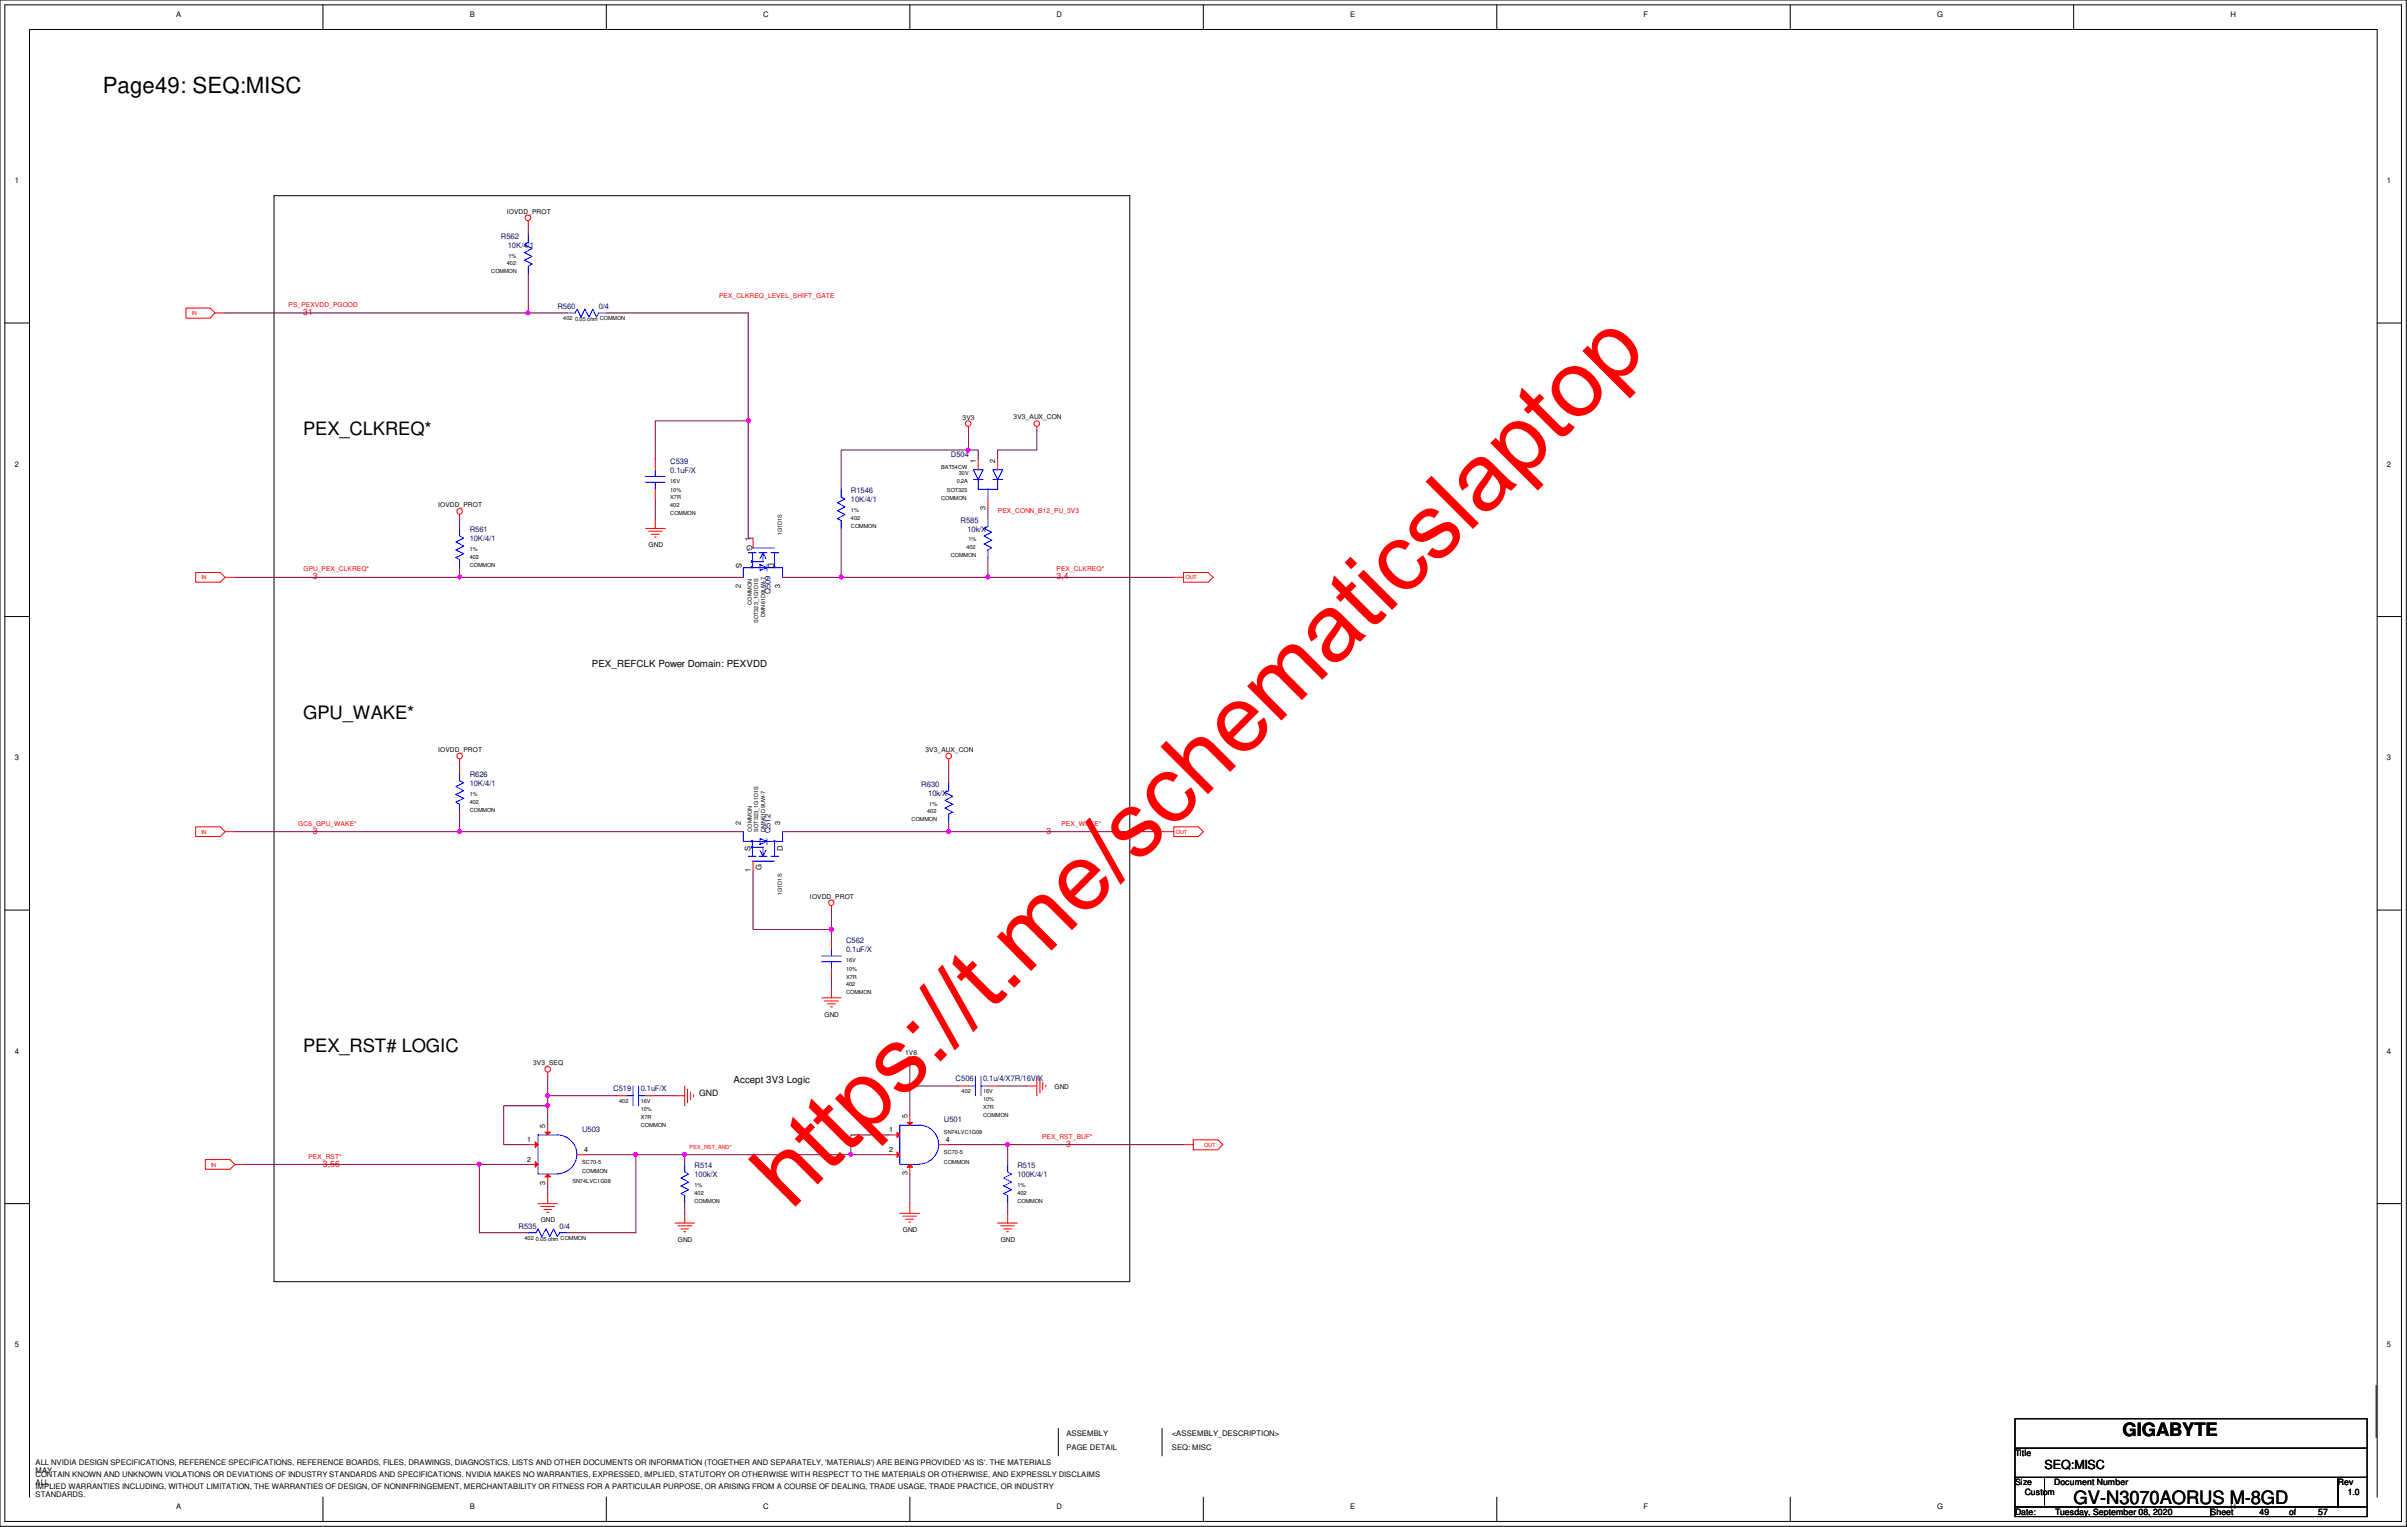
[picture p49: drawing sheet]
<svg xmlns="http://www.w3.org/2000/svg" width="294mm" height="186mm" viewBox="0 0 294 186" stroke-linecap="round" stroke-linejoin="round" font-family="sans-serif">
<defs><g id="words">
<text font-size="11.4" fill="#f00" x="96.5" y="147.8" transform="rotate(-45 96.5 147.8)">https://t.me/schematicslaptop</text>
<text font-size="2.7" x="12.5" y="11.3">Page49: SEQ:MISC</text>
<g font-size="2.2">
<text x="37" y="53.1">PEX_CLKREQ*</text>
<text x="37" y="87.8">GPU_WAKE*</text>
<text x="37" y="128.4">PEX_RST# LOGIC</text>
<text x="259" y="175.2">GIGABYTE</text>
<text x="253.1" y="183.5">GV-N3070AORUS M-8GD</text>
</g>
<text font-size="1.5" x="249.5" y="179.3">SEQ:MISC</text>
<g font-size="1.2">
<text x="72.2" y="81.3">PEX_REFCLK Power Domain: PEXVDD</text>
<text x="89.5" y="132.1">Accept 3V3 Logic</text>
</g>
<g font-size="1.1" fill="#f00">
<text x="37" y="38.4">31</text>
<text x="38.2" y="70.7">3</text>
<text x="128.9" y="70.7">3,4</text>
<text x="38.2" y="101.7">3</text>
<text x="127.7" y="101.7">3</text>
<text x="39.4" y="142.3">3,56</text>
<text x="130.1" y="139.9">3</text>
</g>
<g font-size="1.1">
<text x="85.3" y="133.7">GND</text>
<text x="245.9" y="177.7">Title</text>
<text x="245.9" y="181.2">Size</text>
<text x="245.9" y="184.8">Date:</text>
<text x="247.1" y="182.4">Custom</text>
<text x="250.7" y="181.2">Document Number</text>
<text x="250.8" y="184.8">Tuesday, September 08, 2020</text>
<text x="269.8" y="184.8">Sheet</text>
<text x="275.8" y="184.8">49</text>
<text x="279.4" y="184.8">of</text>
<text x="282.9" y="184.8">57</text>
<text x="285.3" y="181.2">Rev</text>
<text x="286.5" y="182.4">1.0</text>
</g>
<g font-size=".9">
<text x="21.5" y="2">A</text>
<text x="57.3" y="2">B</text>
<text x="93.1" y="2">C</text>
<text x="129" y="2">D</text>
<text x="164.8" y="2">E</text>
<text x="200.6" y="2">F</text>
<text x="236.4" y="2">G</text>
<text x="272.2" y="2">H</text>
<text x="1.8" y="22.4">1</text>
<text x="291.3" y="22.4">1</text>
<text x="1.8" y="56.9">2</text>
<text x="119.1" y="56.5" transform="rotate(-90 119.1 56.5)">1</text>
<text x="121.5" y="56.5" transform="rotate(-90 121.5 56.5)">2</text>
<text x="291.3" y="56.9">2</text>
<text x="91.6" y="66" transform="rotate(-90 91.6 66)">1</text>
<text x="120.3" y="62.2" transform="rotate(-90 120.3 62.2)">3</text>
<text x="89.8" y="68.7" transform="rotate(90 89.8 68.7)">S</text>
<text x="90.4" y="71.8" transform="rotate(-90 90.4 71.8)">2</text>
<text x="91.1" y="66.5" transform="rotate(90 91.1 66.5)">G</text>
<text x="93.8" y="68.7" transform="rotate(90 93.8 68.7)">D</text>
<text x="95.2" y="71.8" transform="rotate(-90 95.2 71.8)">3</text>
<text x="1.8" y="92.8">3</text>
<text x="291.3" y="92.8">3</text>
<text x="90.4" y="100.6" transform="rotate(-90 90.4 100.6)">2</text>
<text x="95.2" y="100.6" transform="rotate(-90 95.2 100.6)">3</text>
<text x="91.6" y="106.4" transform="rotate(-90 91.6 106.4)">1</text>
<text x="91.6" y="103.8" transform="rotate(-90 91.6 103.8)">S</text>
<text x="92.9" y="106.1" transform="rotate(-90 92.9 106.1)">G</text>
<text x="95.5" y="103.8" transform="rotate(-90 95.5 103.8)">D</text>
<text x="1.8" y="128.6">4</text>
<text x="291.3" y="128.6">4</text>
<text x="66.5" y="137.6" transform="rotate(-90 66.5 137.6)">5</text>
<text x="110.7" y="136.4" transform="rotate(-90 110.7 136.4)">5</text>
<text x="64.3" y="139.4">1</text>
<text x="64.3" y="141.8">2</text>
<text x="71.3" y="140.6">4</text>
<text x="108.5" y="138.2">1</text>
<text x="108.5" y="140.6">2</text>
<text x="110.7" y="143.4" transform="rotate(-90 110.7 143.4)">3</text>
<text x="115.4" y="139.4">4</text>
<text x="66.5" y="144.6" transform="rotate(-90 66.5 144.6)">3</text>
<text x="1.8" y="164.4">5</text>
<text x="291.3" y="164.4">5</text>
<text x="4.3" y="178.7">ALL NVIDIA DESIGN SPECIFICATIONS, REFERENCE SPECIFICATIONS, REFERENCE BOARDS, FILES, DRAWINGS, DIAGNOSTICS, LISTS AND OTHER DOCUMENTS OR INFORMATION (TOGETHER AND SEPARATELY, 'MATERIALS') ARE BEING PROVIDED 'AS IS'. THE MATERIALS</text>
<text x="4.3" y="179.7">MAY</text>
<text x="130.1" y="177">PAGE DETAIL</text>
<text x="130.1" y="175.3">ASSEMBLY</text>
<text x="143" y="175.3">&lt;ASSEMBLY_DESCRIPTION&gt;</text>
<text x="143" y="177">SEQ: MISC</text>
<text x="4.3" y="180.2">CONTAIN KNOWN AND UNKNOWN VIOLATIONS OR DEVIATIONS OF INDUSTRY STANDARDS AND SPECIFICATIONS. NVIDIA MAKES NO WARRANTIES, EXPRESSED, IMPLIED, STATUTORY OR OTHERWISE WITH RESPECT TO THE MATERIALS OR OTHERWISE, AND EXPRESSLY DISCLAIMS</text>
<text x="4.3" y="181.1">ALL</text>
<text x="4.3" y="181.7">IMPLIED WARRANTIES INCLUDING, WITHOUT LIMITATION, THE WARRANTIES OF DESIGN, OF NONINFRINGEMENT, MERCHANTABILITY OR FITNESS FOR A PARTICULAR PURPOSE, OR ARISING FROM A COURSE OF DEALING, TRADE USAGE, TRADE PRACTICE, OR INDUSTRY</text>
<text x="4.3" y="182.7">STANDARDS.</text>
<text x="21.5" y="184.1">A</text>
<text x="57.3" y="184.1">B</text>
<text x="93.1" y="184.1">C</text>
<text x="129" y="184.1">D</text>
<text x="164.8" y="184.1">E</text>
<text x="200.6" y="184.1">F</text>
<text x="236.4" y="184.1">G</text>
<text x="272.2" y="184.1">H</text>
</g>
<g font-size=".9" fill="#000080">
<text x="61.1" y="29.1">R562</text>
<text x="62" y="30.2">10K/4/1</text>
<text x="68" y="37.7">R560</text>
<text x="73.1" y="37.7">0/4</text>
<text x="81.8" y="56.6">C539</text>
<text x="81.8" y="57.7">0.1uF/X</text>
<text x="116" y="55.8">D504</text>
<text x="57.3" y="64.9">R561</text>
<text x="103.8" y="61.3">10K/4/1</text>
<text x="103.8" y="60.2">R1546</text>
<text x="117.2" y="63.8">R585</text>
<text x="118.1" y="64.9">10k/X</text>
<text x="57.3" y="66">10K/4/1</text>
<text x="94" y="72.5" transform="rotate(-90 94 72.5)">Q509</text>
<text x="57.3" y="95.9">10K/4/1</text>
<text x="57.3" y="94.8">R626</text>
<text x="94" y="101.6" transform="rotate(-90 94 101.6)">Q512</text>
<text x="112.4" y="96">R630</text>
<text x="113.3" y="97.1">10k/X</text>
<text x="103.3" y="115.1">C562</text>
<text x="103.3" y="116.2">0.1uF/X</text>
<text x="116.6" y="131.9">C506</text>
<text x="120" y="131.9">0.1u/4/X7R/16V/K</text>
<text x="74.8" y="133.1">C519</text>
<text x="78.2" y="133.1">0.1uF/X</text>
<text x="115.2" y="136.9">U501</text>
<text x="71" y="138.1">U503</text>
<text x="84.8" y="143.6">100k/X</text>
<text x="84.8" y="142.5">R514</text>
<text x="124.2" y="143.6">100K/4/1</text>
<text x="124.2" y="142.5">R515</text>
<text x="63.3" y="149.9">R535</text>
<text x="68.3" y="149.9">0/4</text>
</g>
<g font-size=".8">
<text x="61.8" y="26.1">IOVDD_PROT</text>
<text x="117.5" y="51.3">3V3</text>
<text x="123.7" y="51.1">3V3_AUX_CON</text>
<text x="53.5" y="61.9">IOVDD_PROT</text>
<text x="79.2" y="66.8">GND</text>
<text x="53.5" y="91.7">IOVDD_PROT</text>
<text x="112.9" y="91.7">3V3_AUX_CON</text>
<text x="98.8" y="109.6">IOVDD_PROT</text>
<text x="100.6" y="124.1">GND</text>
<text x="65.1" y="129.9">3V3_SEQ</text>
<text x="110.4" y="128.7">1V8</text>
<text x="128.7" y="132.9">GND</text>
<text x="66" y="149.1">GND</text>
<text x="82.7" y="151.6">GND</text>
<text x="110.2" y="150.3">GND</text>
<text x="122.1" y="151.6">GND</text>
</g>
<g font-size=".8" fill="#f00">
<text x="35.2" y="37.5">PS_PEXVDD_PGOOD</text>
<text x="87.8" y="36.3">PEX_CLKREQ_LEVEL_SHIFT_GATE</text>
<text x="121.8" y="62.6">PEX_CONN_B12_PU_3V3</text>
<text x="37" y="69.7">GPU_PEX_CLKREQ*</text>
<text x="128.9" y="69.7">PEX_CLKREQ*</text>
<text x="36.4" y="100.8">GC6_GPU_WAKE*</text>
<text x="129.5" y="100.8">PEX_WAKE*</text>
<text x="37.6" y="141.4">PEX_RST*</text>
<text x="127.2" y="139">PEX_RST_BUF*</text>
</g>
<g font-size=".7">
<text x="59.9" y="33.4">COMMON</text>
<text x="61.8" y="32.4">402</text>
<text x="62.1" y="31.5">1%</text>
<text x="68.7" y="39.1">402</text>
<text x="70.2" y="39.2">0.05 ohm COMMON</text>
<text x="81.8" y="58.9">16V</text>
<text x="81.8" y="60">10%</text>
<text x="114.9" y="57.2">BAT54CW</text>
<text x="115.6" y="60">SOT323</text>
<text x="116.8" y="58.9">0.2A</text>
<text x="117" y="58">30V</text>
<text x="81.8" y="61.9">402</text>
<text x="81.8" y="60.9">X7R</text>
<text x="81.8" y="62.8">COMMON</text>
<text x="95.4" y="65.3" transform="rotate(-90 95.4 65.3)">1G1D1S</text>
<text x="103.8" y="63.4">402</text>
<text x="103.8" y="64.4">COMMON</text>
<text x="103.8" y="62.5">1%</text>
<text x="114.9" y="61">COMMON</text>
<text x="57.3" y="69.2">COMMON</text>
<text x="57.3" y="67.3">1%</text>
<text x="57.3" y="68.2">402</text>
<text x="116" y="67.9">COMMON</text>
<text x="117.9" y="67">402</text>
<text x="118.2" y="66">1%</text>
<text x="91.7" y="73.8" transform="rotate(-90 91.7 73.8)">COMMON</text>
<text x="92.5" y="76" transform="rotate(-90 92.5 76)">SOT323_1G1D1S</text>
<text x="93.4" y="75.3" transform="rotate(-90 93.4 75.3)">DMN61D9UW-7</text>
<text x="57.3" y="99">COMMON</text>
<text x="57.3" y="98">402</text>
<text x="57.3" y="97.1">1%</text>
<text x="91.7" y="101.5" transform="rotate(-90 91.7 101.5)">COMMON</text>
<text x="92.5" y="101.5" transform="rotate(-90 92.5 101.5)">SOT323_1G1D1S</text>
<text x="93.4" y="101.5" transform="rotate(-90 93.4 101.5)">DMN61D9UW-7</text>
<text x="111.3" y="100.2">COMMON</text>
<text x="113.2" y="99.2">402</text>
<text x="113.4" y="98.3">1%</text>
<text x="95.4" y="109.2" transform="rotate(-90 95.4 109.2)">1G1D1S</text>
<text x="103.3" y="117.4">16V</text>
<text x="103.3" y="118.4">10%</text>
<text x="103.3" y="119.4">X7R</text>
<text x="103.3" y="121.3">COMMON</text>
<text x="103.3" y="120.4">402</text>
<text x="75.6" y="134.6">402</text>
<text x="78.2" y="135.6">10%</text>
<text x="78.2" y="134.6">16V</text>
<text x="78.2" y="136.5">X7R</text>
<text x="78.2" y="137.5">COMMON</text>
<text x="117.3" y="133.4">402</text>
<text x="120" y="135.3">X7R</text>
<text x="120" y="136.3">COMMON</text>
<text x="120" y="134.3">10%</text>
<text x="120" y="133.4">16V</text>
<text x="71" y="143.2">COMMON</text>
<text x="71" y="142">SC70-5</text>
<text x="115.2" y="138.4">SN74LVC1G08</text>
<text x="115.2" y="142">COMMON</text>
<text x="115.2" y="140.8">SC70-5</text>
<text x="69.9" y="144.4">SN74LVC1G08</text>
<text x="84.8" y="146.8">COMMON</text>
<text x="84.8" y="145.8">402</text>
<text x="84.8" y="144.9">1%</text>
<text x="124.2" y="145.8">402</text>
<text x="124.2" y="146.8">COMMON</text>
<text x="124.2" y="144.9">1%</text>
<text x="64" y="151.3">402</text>
<text x="65.4" y="151.4">0.05 ohm COMMON</text>
</g>
<g font-size=".7" fill="#f00">
<text x="23.4" y="38.5">IN</text>
<text x="24.6" y="70.7">IN</text>
<text x="144.7" y="70.7">OUT</text>
<text x="24.6" y="101.8">IN</text>
<text x="143.5" y="101.8">OUT</text>
<text x="25.8" y="142.3">IN</text>
<text x="84.2" y="140.2">PEX_RST_AND*</text>
<text x="146.9" y="140">OUT</text>
</g>
</g></defs>
<g fill="none" stroke="#000" stroke-width=".12">
<path d="M0 0h293.7v186.2h-293.7zM.6 .6h292.5v185h-292.5zM39.4 .6v3M74 .6v3M111 .6v3M146.9 .6v3M182.7 .6v3M218.5 .6v3M253.1 .6v3M.6 39.4h3M33.4 23.9h104.5v132.5h-104.5zM290.1 39.4h3"/>
<path d="M.6 75.2h3M290.1 75.2h3M.6 111h3M290.1 111h3M.6 146.9h3M290.1 146.9h3M129.2 174.3v3.3M141.8 174.3v3.3M245.9 173.1h43v3.6h-43zM245.9 176.7h43v3.6h-43zM290 169v6.4M3.6 182.7v-179.1h286.5v179.1"/>
<path d="M39.4 182.7v2.9M74 182.7v2.9M111 182.7v2.9M146.9 182.7v2.9M182.7 182.7v2.9M218.5 182.7v2.9M245.9 180.3h3.6v3.6h-3.6zM245.9 183.9h23.9v1.1h-23.9zM249.5 180.3h35.8v3.6h-35.8zM269.8 183.9h19.1v1.1h-19.1zM285.3 180.3h3.6v3.6h-3.6z"/>
</g>
<g fill="none" stroke="#f00" stroke-width=".12">
<path d="M26.2 38.2l-.5-.6h-3v1.2h3l.5-.6h1.3M64.5 27v.5M64.5 28.7h.1M64.5 33.4h.1M118.2 52.1v.4M119.4 56.1v1.2M121.8 56.1v1.2M126.5 52.1v.4M27.5 70.4l-.6-.6h-3v1.2h3l.6-.6h1.2M56.1 62.8v.5M56.1 64.5h.1M56.1 69.3h.1"/>
<path d="M78.8 64.5h2.4M79.2 64.8h1.6M79.5 65.2h1M79.9 65.5h.2M80 63.3v1.2M120.6 63.3h.1M120.6 68h.1M120.6 60.9v1.2M143.3 70.4h1.1M144.4 69.8h3l.6 .6-.6 .6h-3zM56.1 92.6v.5M56.1 94.3h.1"/>
<path d="M56.1 99.1h.1M115.8 92.6v.5M28.7 101.5h-1.2l-.6 .6h-3v-1.2h3l.6 .6M101.5 110.5v.5M142.1 101.5h1.2M143.3 100.9h3l.6 .6-.6 .6h-3zM66.8 130.9v.4M82.4 133.7h1.2M83.6 132.5v2.4M83.9 132.9v1.6M84.3 133.2v1M84.6 133.6v.2"/>
<path d="M100.3 121.8h2.4M100.6 122.1h1.7M101 122.5h.9M101.3 122.9h.3M101.5 120.6v1.2M111 129.7v.4M125.3 132.5h1.2M126.5 131.3v2.4M126.9 131.7v1.7M127.3 132v1M127.6 132.4v.2M144.4 139.7h1.2"/>
<path d="M145.6 139.1h3l.6 .6-.6 .6h-3zM29.8 142.1h-1.1l-.6 .6h-3v-1.2h3l.6 .6M64.5 150.4h.1M65.7 146.9h2.3M66 147.2h1.7M66.4 147.6h.9M66.7 147.9h.3M66.8 145.6v1.3M69.3 150.4h.1M82.4 149.2h2.4M82.7 149.6h1.7M83.1 149.9h.9"/>
<path d="M83.4 150.3h.3M83.6 148v1.2M109.8 148h2.4M110.2 148.4h1.6M110.5 148.8h1M110.9 149.1h.2M111 146.9v1.1M121.8 149.2h2.4M122.1 149.6h1.7M122.5 149.9h.9M122.9 150.3h.2M123 148v1.2"/>
<path d="M123 142.1h.1M123 146.9h.1"/>
<circle cx="64.4" cy="26.6" r=".34"/>
<circle cx="118.1" cy="51.7" r=".34"/>
<circle cx="126.5" cy="51.7" r=".34"/>
<circle cx="56.1" cy="62.4" r=".34"/>
<circle cx="56.1" cy="92.2" r=".34"/>
<circle cx="115.8" cy="92.2" r=".34"/>
<circle cx="101.4" cy="110.1" r=".33"/>
<circle cx="66.8" cy="130.5" r=".34"/>
<circle cx="111" cy="129.3" r=".34"/>
</g>
<g fill="none" stroke="#00f" stroke-width=".12">
<path d="M64.5 28.7v.9l-.5 .2 .9 .5-.9 .5 .9 .5-.9 .4 .9 .5-.4 .3v.9M118.8 58.5h1.2M118.8 57.3h1.2l-.6 1.2zM119.4 57.3h.1M120.6 59.7v1.2M121.2 58.5h1.2M121.2 57.3h1.2l-.6 1.2zM121.8 57.3h.1M121.8 58.5v1.2h-2.4v-1.2M56.1 64.5v.9l.5 .3-1 .4 1 .5-1 .5 1 .5-1 .4 .5 .3v1M120.6 63.3v.9l-.5 .3 .9 .4-.9 .5 .9 .5-.9 .5 .9 .4-.4 .3v.9M56.1 94.3v.9l.5 .3-1 .5 1 .5-1 .4 1 .5-1 .5 .5 .2v1"/>
<path d="M65.7 139.7h.1M66.8 138.5h.1M64.5 150.4h.9l.3-.5 .4 1 .5-1 .5 1 .5-1 .4 1 .3-.5h1M65.7 142.1h.1M66.8 143.3h.1M68 143.2a2.37 2.37 0 0 0 2.4-2.4 2.37 2.37 0 0 0-2.4-2.3h-2.3v4.8h2.3M70.4 140.9h.1M123 142.1v.9l.4 .3-.9 .4 .9 .5-.9 .5 .9 .5-.9 .4 .5 .3v1"/>
</g>
<path d="M65.3 139.3l.4 .4-.4 .3z" fill="#f00"/>
<path d="M64.5 139.7h1.2M65.3 139.3l.4 .4-.4 .3z" fill="none" stroke="#f00" stroke-width=".12"/>
<path d="M65.3 141.7l.4 .4-.4 .3z" fill="#f00"/>
<path d="M64.5 142.1h1.2M65.3 141.7l.4 .4-.4 .3z" fill="none" stroke="#f00" stroke-width=".12"/>
<path d="M66.5 143.6l.3-.3 .4 .3z" fill="#f00"/>
<path d="M66.5 143.6l.3-.3 .4 .3zM66.8 143.3v1.1M70.4 140.9h1.2" fill="none" stroke="#f00" stroke-width=".12"/>
<path d="M66.5 138.1h.7l-.4 .4z" fill="#f00"/>
<g fill="none" stroke="#f00" stroke-width=".12">
<path d="M69.3 38.2h.1M74 38.2h.1M80 56.1v1.2M80 59.7v1.2M102.7 59.7h.1M90.7 70.4h.1M91.9 65.7v1.1M95.5 70.4h.1M102.7 64.5h.1M90.7 101.5h.1M91.9 105.1v1.2M95.5 101.5h.1"/>
<path d="M101.5 114.6v1.2M101.5 118.2v1.2M66.5 138.1h.7l-.4 .4zM66.8 137.3v1.2M75.2 133.7h1.2M78.8 133.7h1.2M83.6 142.1h.1M83.6 146.9h.1"/>
</g>
<g fill="none" stroke="#00f" stroke-width=".12">
<path d="M69.3 38.2h.9l.2-.5 .5 1 .5-1 .5 1 .4-1 .5 1 .3-.5h.9M78.8 58.1h2.4M78.8 58.8h2.4M80 58.8v.9M80 57.3v.8M102.7 59.7v1l.4 .2-.9 .4 .9 .5-.9 .5 .9 .5-.9 .5 .5 .2v1M90.7 70.4v-1.1h4.8v1.1M91.3 67.4h1M91.7 68.4l.2 .1-.1 .1zM91.7 69.1h.1v.2h-.1zM91.8 67.4v1.9M91.8 66.8h2.7"/>
<path d="M91.9 66.8h.1M92.6 67.4h1M92.8 68.9l.8 .4-.8 .3zM93.1 67.4l.4 .8M93.1 67.4l-.3 .8M93.1 67.4v1.1h-1.3M93.6 68.9v.7M94.1 67.4h.9M94.5 69.1h.1v.2h-.1zM94.5 67.4v1.9M90.7 101.5v1.2h4.8v-1.2M91.3 104.5h1"/>
<path d="M91.7 103.3h.2l-.1 .2zM91.7 102.6h.2l-.1 .1zM91.8 103.4h1.3v1.1M91.8 102.7v1.8M91.8 105.1h2.7M91.9 105.1h.1M92.6 104.5h1M92.8 103.8l.3 .7M92.8 102.3l.8 .4-.8 .3zM93.5 103.8l-.4 .7M93.6 102.3v.7M94.1 104.5h.9"/>
<path d="M94.5 102.6h.1l-.1 .1zM94.5 102.7v1.8M100.3 116.6h2.4M100.3 117.3h2.4M101.5 117.3v.9M101.5 115.8v.8M76.4 133.7h.9M77.3 132.5v2.4M77.9 133.7h.9M77.9 132.5v2.4M109.8 138.5h.1M111 137.3h.1"/>
<path d="M114.6 139.7h.1M83.6 142.1v.9l.4 .3-.9 .4 .9 .5-.9 .5 .9 .5-.9 .4 .5 .3v1M109.8 140.9h.1M111 142.1h.1M112.2 142a2.37 2.37 0 0 0 2.4-2.3 2.37 2.37 0 0 0-2.4-2.4h-2.4v4.8h2.4"/>
</g>
<path d="M109.5 138.1l.3 .4-.3 .3z" fill="#f00"/>
<path d="M108.6 138.5h1.2M109.5 138.1l.3 .4-.3 .3z" fill="none" stroke="#f00" stroke-width=".12"/>
<path d="M109.5 140.5l.3 .4-.3 .3z" fill="#f00"/>
<path d="M108.6 140.9h1.2M109.5 140.5l.3 .4-.3 .3z" fill="none" stroke="#f00" stroke-width=".12"/>
<path d="M110.7 142.4l.3-.3 .4 .3z" fill="#f00"/>
<path d="M114.6 139.7h1.2M110.7 142.4l.3-.3 .4 .3zM111 142.1v1.2" fill="none" stroke="#f00" stroke-width=".12"/>
<path d="M110.7 136.9h.7l-.4 .4z" fill="#f00"/>
<path d="M115.8 95.5h.1M115.8 100.3h.1M110.7 136.9h.7l-.4 .4zM111 136.1v1.2M117 132.5h1.2M120.6 132.5h1.2" fill="none" stroke="#f00" stroke-width=".12"/>
<path d="M115.8 95.5v1l-.5 .2 1 .5-1 .5 1 .4-1 .5 1 .5-.5 .2v1M118.2 132.5h.8M119 131.3v2.4M119.7 132.5h.9M119.7 131.3v2.4" fill="none" stroke="#00f" stroke-width=".12"/>
<path d="M111 132.5v3.6" fill="none" stroke="#800040" stroke-width=".12"/>
<path d="M110.8 132.3h.3l.1 .2-.1 .1-.1 .1-.2-.1z" fill-rule="evenodd" fill="#f0f"/>
<path d="M110.8 132.3h.3l.1 .2-.1 .1-.1 .1-.2-.1z" fill="none" stroke="#f0f" stroke-width=".12"/>
<path d="M111 130.1v2.4" fill="none" stroke="#800040" stroke-width=".12"/>
<path d="M110.8 132.3h.3l.1 .2-.1 .1-.1 .1-.2-.1z" fill-rule="evenodd" fill="#f0f"/>
<path d="M110.8 132.3h.3l.1 .2-.1 .1-.1 .1-.2-.1z" fill="none" stroke="#f0f" stroke-width=".12"/>
<path d="M111 132.5h6" fill="none" stroke="#800040" stroke-width=".12"/>
<path d="M110.8 132.3h.3l.1 .2-.1 .1-.1 .1-.2-.1z" fill-rule="evenodd" fill="#f0f"/>
<path d="M110.8 132.3h.3l.1 .2-.1 .1-.1 .1-.2-.1z" fill="none" stroke="#f0f" stroke-width=".12"/>
<path d="M118.2 54.9h-15.5v4.8" fill="none" stroke="#800040" stroke-width=".12"/>
<path d="M118 54.8h.3l.1 .1-.1 .1-.1 .1-.2-.1z" fill-rule="evenodd" fill="#f0f"/>
<path d="M118 54.8h.3l.1 .1-.1 .1-.1 .1-.2-.1z" fill="none" stroke="#f0f" stroke-width=".12"/>
<path d="M118.2 52.5v2.4" fill="none" stroke="#800040" stroke-width=".12"/>
<path d="M118 54.8h.3l.1 .1-.1 .1-.1 .1-.2-.1z" fill-rule="evenodd" fill="#f0f"/>
<path d="M118 54.8h.3l.1 .1-.1 .1-.1 .1-.2-.1z" fill="none" stroke="#f0f" stroke-width=".12"/>
<path d="M118.2 54.9h1.2v1.2" fill="none" stroke="#800040" stroke-width=".12"/>
<path d="M118 54.8h.3l.1 .1-.1 .1-.1 .1-.2-.1z" fill-rule="evenodd" fill="#f0f"/>
<path d="M118 54.8h.3l.1 .1-.1 .1-.1 .1-.2-.1z" fill="none" stroke="#f0f" stroke-width=".12"/>
<path d="M126.5 52.5v2.4h-4.7v1.2M115.8 93.1v2.4M66.8 134.9h-5.3v4.8h3" fill="none" stroke="#800040" stroke-width=".12"/>
<path d="M66.7 134.7h.3l.1 .2-.1 .1-.2 .1-.1-.1z" fill-rule="evenodd" fill="#f0f"/>
<path d="M66.7 134.7h.3l.1 .2-.1 .1-.2 .1-.1-.1z" fill="none" stroke="#f0f" stroke-width=".12"/>
<path d="M66.8 134.9v2.4" fill="none" stroke="#800040" stroke-width=".12"/>
<path d="M66.7 134.7h.3l.1 .2-.1 .1-.2 .1-.1-.1z" fill-rule="evenodd" fill="#f0f"/>
<path d="M66.7 134.7h.3l.1 .2-.1 .1-.2 .1-.1-.1z" fill="none" stroke="#f0f" stroke-width=".12"/>
<path d="M66.8 133.7v1.2" fill="none" stroke="#800040" stroke-width=".12"/>
<path d="M66.7 134.7h.3l.1 .2-.1 .1-.2 .1-.1-.1z" fill-rule="evenodd" fill="#f0f"/>
<path d="M66.7 134.7h.3l.1 .2-.1 .1-.2 .1-.1-.1z" fill="none" stroke="#f0f" stroke-width=".12"/>
<path d="M66.7 133.5h.3l.1 .2-.1 .1-.2 .1-.1-.1z" fill-rule="evenodd" fill="#f0f"/>
<path d="M66.7 133.5h.3l.1 .2-.1 .1-.2 .1-.1-.1z" fill="none" stroke="#f0f" stroke-width=".12"/>
<path d="M66.8 133.7h8.4" fill="none" stroke="#800040" stroke-width=".12"/>
<path d="M66.7 133.5h.3l.1 .2-.1 .1-.2 .1-.1-.1z" fill-rule="evenodd" fill="#f0f"/>
<path d="M66.7 133.5h.3l.1 .2-.1 .1-.2 .1-.1-.1z" fill="none" stroke="#f0f" stroke-width=".12"/>
<path d="M66.8 131.3v2.4" fill="none" stroke="#800040" stroke-width=".12"/>
<path d="M66.7 133.5h.3l.1 .2-.1 .1-.2 .1-.1-.1z" fill-rule="evenodd" fill="#f0f"/>
<path d="M66.7 133.5h.3l.1 .2-.1 .1-.2 .1-.1-.1z" fill="none" stroke="#f0f" stroke-width=".12"/>
<path d="M28.7 101.5h27.4" fill="none" stroke="#800040" stroke-width=".12"/>
<path d="M55.9 101.3h.3l.1 .1-.1 .2-.1 .1-.2-.1z" fill-rule="evenodd" fill="#f0f"/>
<path d="M55.9 101.3h.3l.1 .1-.1 .2-.1 .1-.2-.1z" fill="none" stroke="#f0f" stroke-width=".12"/>
<path d="M56.1 99.1v2.4" fill="none" stroke="#800040" stroke-width=".12"/>
<path d="M55.9 101.3h.3l.1 .1-.1 .2-.1 .1-.2-.1z" fill-rule="evenodd" fill="#f0f"/>
<path d="M55.9 101.3h.3l.1 .1-.1 .2-.1 .1-.2-.1z" fill="none" stroke="#f0f" stroke-width=".12"/>
<path d="M56.1 101.5h34.6" fill="none" stroke="#800040" stroke-width=".12"/>
<path d="M55.9 101.3h.3l.1 .1-.1 .2-.1 .1-.2-.1z" fill-rule="evenodd" fill="#f0f"/>
<path d="M55.9 101.3h.3l.1 .1-.1 .2-.1 .1-.2-.1z" fill="none" stroke="#f0f" stroke-width=".12"/>
<path d="M56.1 69.3v1.1M80 60.9v2.4M101.5 119.4v1.2M80 133.7h2.4M121.8 132.5h3.5M66.8 144.4v1.2M83.6 146.9v1.1M111 143.3v3.6M123 146.9v1.1" fill="none" stroke="#800040" stroke-width=".12"/>
<path d="M55.9 70.2h.3l.1 .2-.1 .1-.1 .1-.2-.1z" fill-rule="evenodd" fill="#f0f"/>
<path d="M55.9 70.2h.3l.1 .2-.1 .1-.1 .1-.2-.1z" fill="none" stroke="#f0f" stroke-width=".12"/>
<path d="M28.7 70.4h27.4" fill="none" stroke="#800040" stroke-width=".12"/>
<path d="M55.9 70.2h.3l.1 .2-.1 .1-.1 .1-.2-.1z" fill-rule="evenodd" fill="#f0f"/>
<path d="M55.9 70.2h.3l.1 .2-.1 .1-.1 .1-.2-.1z" fill="none" stroke="#f0f" stroke-width=".12"/>
<path d="M56.1 70.4h34.6" fill="none" stroke="#800040" stroke-width=".12"/>
<path d="M55.9 70.2h.3l.1 .2-.1 .1-.1 .1-.2-.1z" fill-rule="evenodd" fill="#f0f"/>
<path d="M55.9 70.2h.3l.1 .2-.1 .1-.1 .1-.2-.1z" fill="none" stroke="#f0f" stroke-width=".12"/>
<path d="M64.5 27.5v1.2M56.1 63.3v1.2M56.1 93.1v1.2M91.9 106.3v7.1h9.6" fill="none" stroke="#800040" stroke-width=".12"/>
<path d="M101.3 113.2h.3l.1 .2-.1 .1-.2 .1-.1-.1z" fill-rule="evenodd" fill="#f0f"/>
<path d="M101.3 113.2h.3l.1 .2-.1 .1-.2 .1-.1-.1z" fill="none" stroke="#f0f" stroke-width=".12"/>
<path d="M101.5 113.4v1.2" fill="none" stroke="#800040" stroke-width=".12"/>
<path d="M101.3 113.2h.3l.1 .2-.1 .1-.2 .1-.1-.1z" fill-rule="evenodd" fill="#f0f"/>
<path d="M101.3 113.2h.3l.1 .2-.1 .1-.2 .1-.1-.1z" fill="none" stroke="#f0f" stroke-width=".12"/>
<path d="M101.5 111v2.4" fill="none" stroke="#800040" stroke-width=".12"/>
<path d="M101.3 113.2h.3l.1 .2-.1 .1-.2 .1-.1-.1z" fill-rule="evenodd" fill="#f0f"/>
<path d="M101.3 113.2h.3l.1 .2-.1 .1-.2 .1-.1-.1z" fill="none" stroke="#f0f" stroke-width=".12"/>
<path d="M95.5 70.4h7.2" fill="none" stroke="#800040" stroke-width=".12"/>
<path d="M102.5 70.2h.3l.1 .2-.1 .1-.1 .1-.2-.1z" fill-rule="evenodd" fill="#f0f"/>
<path d="M102.5 70.2h.3l.1 .2-.1 .1-.1 .1-.2-.1z" fill="none" stroke="#f0f" stroke-width=".12"/>
<path d="M102.7 64.5v5.9" fill="none" stroke="#800040" stroke-width=".12"/>
<path d="M102.5 70.2h.3l.1 .2-.1 .1-.1 .1-.2-.1z" fill-rule="evenodd" fill="#f0f"/>
<path d="M102.5 70.2h.3l.1 .2-.1 .1-.1 .1-.2-.1z" fill="none" stroke="#f0f" stroke-width=".12"/>
<path d="M120.6 68v2.4" fill="none" stroke="#800040" stroke-width=".12"/>
<path d="M120.4 70.2h.3l.1 .2-.1 .1-.1 .1-.2-.1z" fill-rule="evenodd" fill="#f0f"/>
<path d="M120.4 70.2h.3l.1 .2-.1 .1-.1 .1-.2-.1z" fill="none" stroke="#f0f" stroke-width=".12"/>
<path d="M102.7 70.4h17.9" fill="none" stroke="#800040" stroke-width=".12"/>
<path d="M120.4 70.2h.3l.1 .2-.1 .1-.1 .1-.2-.1z" fill-rule="evenodd" fill="#f0f"/>
<path d="M120.4 70.2h.3l.1 .2-.1 .1-.1 .1-.2-.1z" fill="none" stroke="#f0f" stroke-width=".12"/>
<path d="M102.5 70.2h.3l.1 .2-.1 .1-.1 .1-.2-.1z" fill-rule="evenodd" fill="#f0f"/>
<path d="M102.5 70.2h.3l.1 .2-.1 .1-.1 .1-.2-.1z" fill="none" stroke="#f0f" stroke-width=".12"/>
<path d="M120.6 70.4h22.7" fill="none" stroke="#800040" stroke-width=".12"/>
<path d="M120.4 70.2h.3l.1 .2-.1 .1-.1 .1-.2-.1z" fill-rule="evenodd" fill="#f0f"/>
<path d="M120.4 70.2h.3l.1 .2-.1 .1-.1 .1-.2-.1z" fill="none" stroke="#f0f" stroke-width=".12"/>
<path d="M91.3 51.4h-11.3v4.7" fill="none" stroke="#800040" stroke-width=".12"/>
<path d="M91.2 51.2h.3v.1v.1l-.2 .1-.1-.1z" fill-rule="evenodd" fill="#f0f"/>
<path d="M91.2 51.2h.3v.1v.1l-.2 .1-.1-.1z" fill="none" stroke="#f0f" stroke-width=".12"/>
<path d="M91.3 51.4v14.3" fill="none" stroke="#800040" stroke-width=".12"/>
<path d="M91.2 51.2h.3v.1v.1l-.2 .1-.1-.1z" fill-rule="evenodd" fill="#f0f"/>
<path d="M91.2 51.2h.3v.1v.1l-.2 .1-.1-.1z" fill="none" stroke="#f0f" stroke-width=".12"/>
<path d="M91.3 38.2v13.2M91.3 65.7h.6" fill="none" stroke="#800040" stroke-width=".12"/>
<path d="M91.2 51.2h.3v.1v.1l-.2 .1-.1-.1z" fill-rule="evenodd" fill="#f0f"/>
<path d="M91.2 51.2h.3v.1v.1l-.2 .1-.1-.1z" fill="none" stroke="#f0f" stroke-width=".12"/>
<path d="M74 38.2h17.3M120.6 62.1v1.2M29.8 142.1h28.7" fill="none" stroke="#800040" stroke-width=".12"/>
<path d="M58.3 141.9h.3l.1 .1-.1 .2h-.1h-.2z" fill-rule="evenodd" fill="#f0f"/>
<path d="M58.3 141.9h.3l.1 .1-.1 .2h-.1h-.2z" fill="none" stroke="#f0f" stroke-width=".12"/>
<path d="M58.5 142.1v8.3" fill="none" stroke="#800040" stroke-width=".12"/>
<path d="M58.3 141.9h.3l.1 .1-.1 .2h-.1h-.2z" fill-rule="evenodd" fill="#f0f"/>
<path d="M58.3 141.9h.3l.1 .1-.1 .2h-.1h-.2z" fill="none" stroke="#f0f" stroke-width=".12"/>
<path d="M58.5 142.1h6M58.5 150.4h6" fill="none" stroke="#800040" stroke-width=".12"/>
<path d="M58.3 141.9h.3l.1 .1-.1 .2h-.1h-.2z" fill-rule="evenodd" fill="#f0f"/>
<path d="M58.3 141.9h.3l.1 .1-.1 .2h-.1h-.2z" fill="none" stroke="#f0f" stroke-width=".12"/>
<path d="M71.6 140.9h6" fill="none" stroke="#800040" stroke-width=".12"/>
<path d="M77.4 140.7h.3l.1 .1-.1 .2-.1 .1-.2-.1z" fill-rule="evenodd" fill="#f0f"/>
<path d="M77.4 140.7h.3l.1 .1-.1 .2-.1 .1-.2-.1z" fill="none" stroke="#f0f" stroke-width=".12"/>
<path d="M77.6 140.9v9.5" fill="none" stroke="#800040" stroke-width=".12"/>
<path d="M77.4 140.7h.3l.1 .1-.1 .2-.1 .1-.2-.1z" fill-rule="evenodd" fill="#f0f"/>
<path d="M77.4 140.7h.3l.1 .1-.1 .2-.1 .1-.2-.1z" fill="none" stroke="#f0f" stroke-width=".12"/>
<path d="M69.3 150.4h8.3M83.6 140.9v1.2" fill="none" stroke="#800040" stroke-width=".12"/>
<path d="M83.4 140.7h.3l.1 .1-.1 .2-.2 .1-.1-.1z" fill-rule="evenodd" fill="#f0f"/>
<path d="M83.4 140.7h.3l.1 .1-.1 .2-.2 .1-.1-.1z" fill="none" stroke="#f0f" stroke-width=".12"/>
<path d="M77.6 140.9h6" fill="none" stroke="#800040" stroke-width=".12"/>
<path d="M83.4 140.7h.3l.1 .1-.1 .2-.2 .1-.1-.1z" fill-rule="evenodd" fill="#f0f"/>
<path d="M83.4 140.7h.3l.1 .1-.1 .2-.2 .1-.1-.1z" fill="none" stroke="#f0f" stroke-width=".12"/>
<path d="M77.4 140.7h.3l.1 .1-.1 .2-.1 .1-.2-.1z" fill-rule="evenodd" fill="#f0f"/>
<path d="M77.4 140.7h.3l.1 .1-.1 .2-.1 .1-.2-.1z" fill="none" stroke="#f0f" stroke-width=".12"/>
<path d="M108.6 138.5h-4.8v2.4" fill="none" stroke="#800040" stroke-width=".12"/>
<path d="M103.7 140.7h.3l.1 .1-.1 .2-.2 .1-.1-.1z" fill-rule="evenodd" fill="#f0f"/>
<path d="M103.7 140.7h.3l.1 .1-.1 .2-.2 .1-.1-.1z" fill="none" stroke="#f0f" stroke-width=".12"/>
<path d="M83.6 140.9h20.2" fill="none" stroke="#800040" stroke-width=".12"/>
<path d="M103.7 140.7h.3l.1 .1-.1 .2-.2 .1-.1-.1z" fill-rule="evenodd" fill="#f0f"/>
<path d="M103.7 140.7h.3l.1 .1-.1 .2-.2 .1-.1-.1z" fill="none" stroke="#f0f" stroke-width=".12"/>
<path d="M83.4 140.7h.3l.1 .1-.1 .2-.2 .1-.1-.1z" fill-rule="evenodd" fill="#f0f"/>
<path d="M83.4 140.7h.3l.1 .1-.1 .2-.2 .1-.1-.1z" fill="none" stroke="#f0f" stroke-width=".12"/>
<path d="M103.8 140.9h4.8" fill="none" stroke="#800040" stroke-width=".12"/>
<path d="M103.7 140.7h.3l.1 .1-.1 .2-.2 .1-.1-.1z" fill-rule="evenodd" fill="#f0f"/>
<path d="M103.7 140.7h.3l.1 .1-.1 .2-.2 .1-.1-.1z" fill="none" stroke="#f0f" stroke-width=".12"/>
<path d="M115.8 139.7h7.2" fill="none" stroke="#800040" stroke-width=".12"/>
<path d="M122.8 139.5h.3v.2v.1l-.2 .1-.1-.1z" fill-rule="evenodd" fill="#f0f"/>
<path d="M122.8 139.5h.3v.2v.1l-.2 .1-.1-.1z" fill="none" stroke="#f0f" stroke-width=".12"/>
<path d="M123 139.7v2.4" fill="none" stroke="#800040" stroke-width=".12"/>
<path d="M122.8 139.5h.3v.2v.1l-.2 .1-.1-.1z" fill-rule="evenodd" fill="#f0f"/>
<path d="M122.8 139.5h.3v.2v.1l-.2 .1-.1-.1z" fill="none" stroke="#f0f" stroke-width=".12"/>
<path d="M123 139.7h21.4" fill="none" stroke="#800040" stroke-width=".12"/>
<path d="M122.8 139.5h.3v.2v.1l-.2 .1-.1-.1z" fill-rule="evenodd" fill="#f0f"/>
<path d="M122.8 139.5h.3v.2v.1l-.2 .1-.1-.1z" fill="none" stroke="#f0f" stroke-width=".12"/>
<path d="M95.5 101.5h20.3" fill="none" stroke="#800040" stroke-width=".12"/>
<path d="M115.6 101.3h.3l.1 .1-.1 .2-.1 .1-.2-.1z" fill-rule="evenodd" fill="#f0f"/>
<path d="M115.6 101.3h.3l.1 .1-.1 .2-.1 .1-.2-.1z" fill="none" stroke="#f0f" stroke-width=".12"/>
<path d="M115.8 100.3v1.2" fill="none" stroke="#800040" stroke-width=".12"/>
<path d="M115.6 101.3h.3l.1 .1-.1 .2-.1 .1-.2-.1z" fill-rule="evenodd" fill="#f0f"/>
<path d="M115.6 101.3h.3l.1 .1-.1 .2-.1 .1-.2-.1z" fill="none" stroke="#f0f" stroke-width=".12"/>
<path d="M115.8 101.5h26.3" fill="none" stroke="#800040" stroke-width=".12"/>
<path d="M115.6 101.3h.3l.1 .1-.1 .2-.1 .1-.2-.1z" fill-rule="evenodd" fill="#f0f"/>
<path d="M115.6 101.3h.3l.1 .1-.1 .2-.1 .1-.2-.1z" fill="none" stroke="#f0f" stroke-width=".12"/>
<path d="M64.5 33.4v4.8" fill="none" stroke="#800040" stroke-width=".12"/>
<path d="M64.3 38h.3v.2v.1l-.2 .1-.1-.1z" fill-rule="evenodd" fill="#f0f"/>
<path d="M64.3 38h.3v.2v.1l-.2 .1-.1-.1z" fill="none" stroke="#f0f" stroke-width=".12"/>
<path d="M27.5 38.2h37" fill="none" stroke="#800040" stroke-width=".12"/>
<path d="M64.3 38h.3v.2v.1l-.2 .1-.1-.1z" fill-rule="evenodd" fill="#f0f"/>
<path d="M64.3 38h.3v.2v.1l-.2 .1-.1-.1z" fill="none" stroke="#f0f" stroke-width=".12"/>
<path d="M64.5 38.2h4.8" fill="none" stroke="#800040" stroke-width=".12"/>
<path d="M64.3 38h.3v.2v.1l-.2 .1-.1-.1z" fill-rule="evenodd" fill="#f0f"/>
<path d="M64.3 38h.3v.2v.1l-.2 .1-.1-.1z" fill="none" stroke="#f0f" stroke-width=".12"/>
<path d="M110.8 132.3h.3l.1 .2-.1 .1-.1 .1-.2-.1z" fill-rule="evenodd" fill="#f0f"/>
<path d="M110.8 132.3h.3l.1 .2-.1 .1-.1 .1-.2-.1z" fill="none" stroke="#f0f" stroke-width=".12"/>
<path d="M110.8 132.3h.3l.1 .2-.1 .1-.1 .1-.2-.1z" fill-rule="evenodd" fill="#f0f"/>
<path d="M110.8 132.3h.3l.1 .2-.1 .1-.1 .1-.2-.1z" fill="none" stroke="#f0f" stroke-width=".12"/>
<path d="M110.8 132.3h.3l.1 .2-.1 .1-.1 .1-.2-.1z" fill-rule="evenodd" fill="#f0f"/>
<path d="M110.8 132.3h.3l.1 .2-.1 .1-.1 .1-.2-.1z" fill="none" stroke="#f0f" stroke-width=".12"/>
<path d="M118 54.8h.3l.1 .1-.1 .1-.1 .1-.2-.1z" fill-rule="evenodd" fill="#f0f"/>
<path d="M118 54.8h.3l.1 .1-.1 .1-.1 .1-.2-.1z" fill="none" stroke="#f0f" stroke-width=".12"/>
<path d="M118 54.8h.3l.1 .1-.1 .1-.1 .1-.2-.1z" fill-rule="evenodd" fill="#f0f"/>
<path d="M118 54.8h.3l.1 .1-.1 .1-.1 .1-.2-.1z" fill="none" stroke="#f0f" stroke-width=".12"/>
<path d="M118 54.8h.3l.1 .1-.1 .1-.1 .1-.2-.1z" fill-rule="evenodd" fill="#f0f"/>
<path d="M118 54.8h.3l.1 .1-.1 .1-.1 .1-.2-.1z" fill="none" stroke="#f0f" stroke-width=".12"/>
<path d="M66.7 134.7h.3l.1 .2-.1 .1-.2 .1-.1-.1z" fill-rule="evenodd" fill="#f0f"/>
<path d="M66.7 134.7h.3l.1 .2-.1 .1-.2 .1-.1-.1z" fill="none" stroke="#f0f" stroke-width=".12"/>
<path d="M66.7 134.7h.3l.1 .2-.1 .1-.2 .1-.1-.1z" fill-rule="evenodd" fill="#f0f"/>
<path d="M66.7 134.7h.3l.1 .2-.1 .1-.2 .1-.1-.1z" fill="none" stroke="#f0f" stroke-width=".12"/>
<path d="M66.7 134.7h.3l.1 .2-.1 .1-.2 .1-.1-.1z" fill-rule="evenodd" fill="#f0f"/>
<path d="M66.7 134.7h.3l.1 .2-.1 .1-.2 .1-.1-.1z" fill="none" stroke="#f0f" stroke-width=".12"/>
<path d="M66.7 133.5h.3l.1 .2-.1 .1-.2 .1-.1-.1z" fill-rule="evenodd" fill="#f0f"/>
<path d="M66.7 133.5h.3l.1 .2-.1 .1-.2 .1-.1-.1z" fill="none" stroke="#f0f" stroke-width=".12"/>
<path d="M66.7 133.5h.3l.1 .2-.1 .1-.2 .1-.1-.1z" fill-rule="evenodd" fill="#f0f"/>
<path d="M66.7 133.5h.3l.1 .2-.1 .1-.2 .1-.1-.1z" fill="none" stroke="#f0f" stroke-width=".12"/>
<path d="M66.7 133.5h.3l.1 .2-.1 .1-.2 .1-.1-.1z" fill-rule="evenodd" fill="#f0f"/>
<path d="M66.7 133.5h.3l.1 .2-.1 .1-.2 .1-.1-.1z" fill="none" stroke="#f0f" stroke-width=".12"/>
<path d="M55.9 101.3h.3l.1 .1-.1 .2-.1 .1-.2-.1z" fill-rule="evenodd" fill="#f0f"/>
<path d="M55.9 101.3h.3l.1 .1-.1 .2-.1 .1-.2-.1z" fill="none" stroke="#f0f" stroke-width=".12"/>
<path d="M55.9 101.3h.3l.1 .1-.1 .2-.1 .1-.2-.1z" fill-rule="evenodd" fill="#f0f"/>
<path d="M55.9 101.3h.3l.1 .1-.1 .2-.1 .1-.2-.1z" fill="none" stroke="#f0f" stroke-width=".12"/>
<path d="M55.9 101.3h.3l.1 .1-.1 .2-.1 .1-.2-.1z" fill-rule="evenodd" fill="#f0f"/>
<path d="M55.9 101.3h.3l.1 .1-.1 .2-.1 .1-.2-.1z" fill="none" stroke="#f0f" stroke-width=".12"/>
<path d="M55.9 70.2h.3l.1 .2-.1 .1-.1 .1-.2-.1z" fill-rule="evenodd" fill="#f0f"/>
<path d="M55.9 70.2h.3l.1 .2-.1 .1-.1 .1-.2-.1z" fill="none" stroke="#f0f" stroke-width=".12"/>
<path d="M55.9 70.2h.3l.1 .2-.1 .1-.1 .1-.2-.1z" fill-rule="evenodd" fill="#f0f"/>
<path d="M55.9 70.2h.3l.1 .2-.1 .1-.1 .1-.2-.1z" fill="none" stroke="#f0f" stroke-width=".12"/>
<path d="M55.9 70.2h.3l.1 .2-.1 .1-.1 .1-.2-.1z" fill-rule="evenodd" fill="#f0f"/>
<path d="M55.9 70.2h.3l.1 .2-.1 .1-.1 .1-.2-.1z" fill="none" stroke="#f0f" stroke-width=".12"/>
<path d="M101.3 113.2h.3l.1 .2-.1 .1-.2 .1-.1-.1z" fill-rule="evenodd" fill="#f0f"/>
<path d="M101.3 113.2h.3l.1 .2-.1 .1-.2 .1-.1-.1z" fill="none" stroke="#f0f" stroke-width=".12"/>
<path d="M101.3 113.2h.3l.1 .2-.1 .1-.2 .1-.1-.1z" fill-rule="evenodd" fill="#f0f"/>
<path d="M101.3 113.2h.3l.1 .2-.1 .1-.2 .1-.1-.1z" fill="none" stroke="#f0f" stroke-width=".12"/>
<path d="M101.3 113.2h.3l.1 .2-.1 .1-.2 .1-.1-.1z" fill-rule="evenodd" fill="#f0f"/>
<path d="M101.3 113.2h.3l.1 .2-.1 .1-.2 .1-.1-.1z" fill="none" stroke="#f0f" stroke-width=".12"/>
<path d="M102.5 70.2h.3l.1 .2-.1 .1-.1 .1-.2-.1z" fill-rule="evenodd" fill="#f0f"/>
<path d="M102.5 70.2h.3l.1 .2-.1 .1-.1 .1-.2-.1z" fill="none" stroke="#f0f" stroke-width=".12"/>
<path d="M102.5 70.2h.3l.1 .2-.1 .1-.1 .1-.2-.1z" fill-rule="evenodd" fill="#f0f"/>
<path d="M102.5 70.2h.3l.1 .2-.1 .1-.1 .1-.2-.1z" fill="none" stroke="#f0f" stroke-width=".12"/>
<path d="M120.4 70.2h.3l.1 .2-.1 .1-.1 .1-.2-.1z" fill-rule="evenodd" fill="#f0f"/>
<path d="M120.4 70.2h.3l.1 .2-.1 .1-.1 .1-.2-.1z" fill="none" stroke="#f0f" stroke-width=".12"/>
<path d="M120.4 70.2h.3l.1 .2-.1 .1-.1 .1-.2-.1z" fill-rule="evenodd" fill="#f0f"/>
<path d="M120.4 70.2h.3l.1 .2-.1 .1-.1 .1-.2-.1z" fill="none" stroke="#f0f" stroke-width=".12"/>
<path d="M102.5 70.2h.3l.1 .2-.1 .1-.1 .1-.2-.1z" fill-rule="evenodd" fill="#f0f"/>
<path d="M102.5 70.2h.3l.1 .2-.1 .1-.1 .1-.2-.1z" fill="none" stroke="#f0f" stroke-width=".12"/>
<path d="M120.4 70.2h.3l.1 .2-.1 .1-.1 .1-.2-.1z" fill-rule="evenodd" fill="#f0f"/>
<path d="M120.4 70.2h.3l.1 .2-.1 .1-.1 .1-.2-.1z" fill="none" stroke="#f0f" stroke-width=".12"/>
<path d="M91.2 51.2h.3v.1v.1l-.2 .1-.1-.1z" fill-rule="evenodd" fill="#f0f"/>
<path d="M91.2 51.2h.3v.1v.1l-.2 .1-.1-.1z" fill="none" stroke="#f0f" stroke-width=".12"/>
<path d="M91.2 51.2h.3v.1v.1l-.2 .1-.1-.1z" fill-rule="evenodd" fill="#f0f"/>
<path d="M91.2 51.2h.3v.1v.1l-.2 .1-.1-.1z" fill="none" stroke="#f0f" stroke-width=".12"/>
<path d="M91.2 51.2h.3v.1v.1l-.2 .1-.1-.1z" fill-rule="evenodd" fill="#f0f"/>
<path d="M91.2 51.2h.3v.1v.1l-.2 .1-.1-.1z" fill="none" stroke="#f0f" stroke-width=".12"/>
<path d="M58.3 141.9h.3l.1 .1-.1 .2h-.1h-.2z" fill-rule="evenodd" fill="#f0f"/>
<path d="M58.3 141.9h.3l.1 .1-.1 .2h-.1h-.2z" fill="none" stroke="#f0f" stroke-width=".12"/>
<path d="M58.3 141.9h.3l.1 .1-.1 .2h-.1h-.2z" fill-rule="evenodd" fill="#f0f"/>
<path d="M58.3 141.9h.3l.1 .1-.1 .2h-.1h-.2z" fill="none" stroke="#f0f" stroke-width=".12"/>
<path d="M58.3 141.9h.3l.1 .1-.1 .2h-.1h-.2z" fill-rule="evenodd" fill="#f0f"/>
<path d="M58.3 141.9h.3l.1 .1-.1 .2h-.1h-.2z" fill="none" stroke="#f0f" stroke-width=".12"/>
<path d="M77.4 140.7h.3l.1 .1-.1 .2-.1 .1-.2-.1z" fill-rule="evenodd" fill="#f0f"/>
<path d="M77.4 140.7h.3l.1 .1-.1 .2-.1 .1-.2-.1z" fill="none" stroke="#f0f" stroke-width=".12"/>
<path d="M77.4 140.7h.3l.1 .1-.1 .2-.1 .1-.2-.1z" fill-rule="evenodd" fill="#f0f"/>
<path d="M77.4 140.7h.3l.1 .1-.1 .2-.1 .1-.2-.1z" fill="none" stroke="#f0f" stroke-width=".12"/>
<path d="M83.4 140.7h.3l.1 .1-.1 .2-.2 .1-.1-.1z" fill-rule="evenodd" fill="#f0f"/>
<path d="M83.4 140.7h.3l.1 .1-.1 .2-.2 .1-.1-.1z" fill="none" stroke="#f0f" stroke-width=".12"/>
<path d="M83.4 140.7h.3l.1 .1-.1 .2-.2 .1-.1-.1z" fill-rule="evenodd" fill="#f0f"/>
<path d="M83.4 140.7h.3l.1 .1-.1 .2-.2 .1-.1-.1z" fill="none" stroke="#f0f" stroke-width=".12"/>
<path d="M77.4 140.7h.3l.1 .1-.1 .2-.1 .1-.2-.1z" fill-rule="evenodd" fill="#f0f"/>
<path d="M77.4 140.7h.3l.1 .1-.1 .2-.1 .1-.2-.1z" fill="none" stroke="#f0f" stroke-width=".12"/>
<path d="M103.7 140.7h.3l.1 .1-.1 .2-.2 .1-.1-.1z" fill-rule="evenodd" fill="#f0f"/>
<path d="M103.7 140.7h.3l.1 .1-.1 .2-.2 .1-.1-.1z" fill="none" stroke="#f0f" stroke-width=".12"/>
<path d="M103.7 140.7h.3l.1 .1-.1 .2-.2 .1-.1-.1z" fill-rule="evenodd" fill="#f0f"/>
<path d="M103.7 140.7h.3l.1 .1-.1 .2-.2 .1-.1-.1z" fill="none" stroke="#f0f" stroke-width=".12"/>
<path d="M83.4 140.7h.3l.1 .1-.1 .2-.2 .1-.1-.1z" fill-rule="evenodd" fill="#f0f"/>
<path d="M83.4 140.7h.3l.1 .1-.1 .2-.2 .1-.1-.1z" fill="none" stroke="#f0f" stroke-width=".12"/>
<path d="M103.7 140.7h.3l.1 .1-.1 .2-.2 .1-.1-.1z" fill-rule="evenodd" fill="#f0f"/>
<path d="M103.7 140.7h.3l.1 .1-.1 .2-.2 .1-.1-.1z" fill="none" stroke="#f0f" stroke-width=".12"/>
<path d="M122.8 139.5h.3v.2v.1l-.2 .1-.1-.1z" fill-rule="evenodd" fill="#f0f"/>
<path d="M122.8 139.5h.3v.2v.1l-.2 .1-.1-.1z" fill="none" stroke="#f0f" stroke-width=".12"/>
<path d="M122.8 139.5h.3v.2v.1l-.2 .1-.1-.1z" fill-rule="evenodd" fill="#f0f"/>
<path d="M122.8 139.5h.3v.2v.1l-.2 .1-.1-.1z" fill="none" stroke="#f0f" stroke-width=".12"/>
<path d="M122.8 139.5h.3v.2v.1l-.2 .1-.1-.1z" fill-rule="evenodd" fill="#f0f"/>
<path d="M122.8 139.5h.3v.2v.1l-.2 .1-.1-.1z" fill="none" stroke="#f0f" stroke-width=".12"/>
<path d="M115.6 101.3h.3l.1 .1-.1 .2-.1 .1-.2-.1z" fill-rule="evenodd" fill="#f0f"/>
<path d="M115.6 101.3h.3l.1 .1-.1 .2-.1 .1-.2-.1z" fill="none" stroke="#f0f" stroke-width=".12"/>
<path d="M115.6 101.3h.3l.1 .1-.1 .2-.1 .1-.2-.1z" fill-rule="evenodd" fill="#f0f"/>
<path d="M115.6 101.3h.3l.1 .1-.1 .2-.1 .1-.2-.1z" fill="none" stroke="#f0f" stroke-width=".12"/>
<path d="M115.6 101.3h.3l.1 .1-.1 .2-.1 .1-.2-.1z" fill-rule="evenodd" fill="#f0f"/>
<path d="M115.6 101.3h.3l.1 .1-.1 .2-.1 .1-.2-.1z" fill="none" stroke="#f0f" stroke-width=".12"/>
<path d="M64.3 38h.3v.2v.1l-.2 .1-.1-.1z" fill-rule="evenodd" fill="#f0f"/>
<path d="M64.3 38h.3v.2v.1l-.2 .1-.1-.1z" fill="none" stroke="#f0f" stroke-width=".12"/>
<path d="M64.3 38h.3v.2v.1l-.2 .1-.1-.1z" fill-rule="evenodd" fill="#f0f"/>
<path d="M64.3 38h.3v.2v.1l-.2 .1-.1-.1z" fill="none" stroke="#f0f" stroke-width=".12"/>
<path d="M64.3 38h.3v.2v.1l-.2 .1-.1-.1z" fill-rule="evenodd" fill="#f0f"/>
<path d="M64.3 38h.3v.2v.1l-.2 .1-.1-.1z" fill="none" stroke="#f0f" stroke-width=".12"/>
<use href="#words"/>
</svg>
